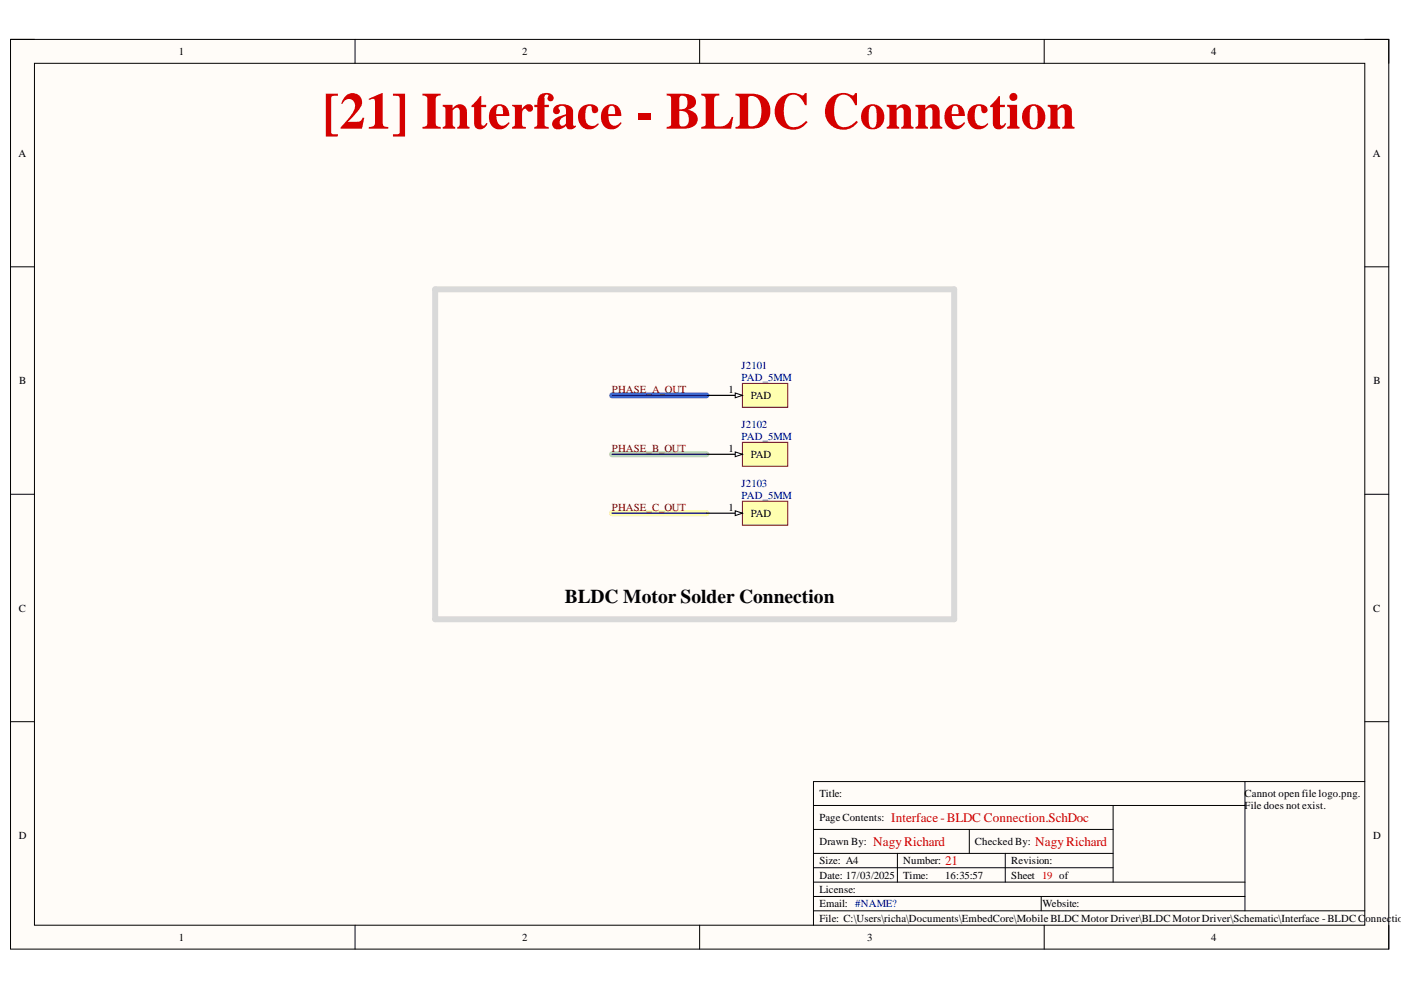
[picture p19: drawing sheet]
<svg xmlns="http://www.w3.org/2000/svg" width="297mm" height="210mm" viewBox="0 0 297 210" stroke-linecap="round" stroke-linejoin="round" font-family="sans-serif">
<defs><g id="words">
<text font-size="11" fill="#d50000" x="68.3" y="27.3">[21] Interface - BLDC Connection</text>
<text font-size="4.1" x="119.8" y="127.9">BLDC Motor Solder Connection</text>
<g font-size="2.8" fill="#d50000">
<text x="185.1" y="179.4">NagyRichard</text>
<text x="189" y="174.3">Interface-BLDC Connection.SchDoc</text>
<text x="219.5" y="179.4">NagyRichard</text>
<text x="200.4" y="183.4">21</text>
</g>
<g font-size="2.3">
<text x="37.9" y="11.7">1</text>
<text x="110.7" y="11.7">2</text>
<text x="183.9" y="11.7">3</text>
<text x="256.8" y="11.7">4</text>
<text x="3.9" y="33.3">A</text>
<text x="291" y="33.3">A</text>
<text x="4.1" y="81.4">B</text>
<text x="154.4" y="83.4">1</text>
<text x="291.2" y="81.4">B</text>
<text x="159.2" y="84.7">PAD</text>
<text x="154.4" y="95.8">1</text>
<text x="159.2" y="97.1">PAD</text>
<text x="154.4" y="108.3">1</text>
<text x="159.2" y="109.6">PAD</text>
<text x="4" y="129.7">C</text>
<text x="291.1" y="129.7">C</text>
<text x="173.7" y="169">Title:</text>
<text x="263.9" y="169">Cannot open file logo.png.</text>
<text x="263.9" y="171.6">File does not exist.</text>
<text x="4" y="177.9">D</text>
<text x="173.7" y="179.2">Drawn By:</text>
<text x="173.7" y="174.1">Page Contents:</text>
<text x="206.7" y="179.2">Checked By:</text>
<text x="291.1" y="177.9">D</text>
<text x="173.7" y="183.2">Size: A4</text>
<text x="191.5" y="183.2">Number:</text>
<text x="214.4" y="183.2">Revision:</text>
<text x="173.7" y="186.3">Date: 17/03/2025</text>
<text x="173.7" y="189.3">License:</text>
<text x="191.5" y="186.3">Time:</text>
<text x="200.4" y="186.3">16:35:57</text>
<text x="214.4" y="186.3">Sheet 19 of</text>
<text x="173.7" y="195.4">File: C:\Users\richa\Documents\EmbedCore\Mobile BLDC Motor Driver\BLDC Motor Driver\Schematic\Interface - BLDC Connection</text>
<text x="173.7" y="192.4">Email: #NAME?</text>
<text x="221" y="192.4">Website:</text>
<text x="37.9" y="199.5">1</text>
<text x="110.7" y="199.5">2</text>
<text x="183.9" y="199.5">3</text>
<text x="256.8" y="199.5">4</text>
</g>
<g font-size="2.3" fill="#800000">
<text x="129.7" y="83.4">PHASE_A_OUT</text>
<text x="129.7" y="95.8">PHASE_B_OUT</text>
<text x="129.7" y="108.3">PHASE_C_OUT</text>
</g>
<g font-size="2.3" fill="#000080">
<text x="157.2" y="78.3">J2101</text>
<text x="157.2" y="80.9">PAD_5MM</text>
<text x="157.2" y="90.8">J2102</text>
<text x="157.2" y="93.4">PAD_5MM</text>
<text x="157.2" y="103.3">J2103</text>
<text x="157.2" y="105.9">PAD_5MM</text>
</g>
</g></defs>
<path d="M2.2 8.4h292.2v192.8h-292.2z" fill-rule="evenodd" fill="#fffcf8"/>
<path d="M2.2 8.4h292.2v192.8h-292.2z" fill="none" stroke="#000" stroke-width=".21"/>
<path d="M7.3 13.4h282.1v182.8h-282.1z" fill-rule="evenodd" fill="#fffcf8"/>
<g fill="none" stroke="#000" stroke-width=".21">
<path d="M2.2 8.3h5.1M7.3 13.4h282.1v182.8h-282.1zM75.3 8.3v5.1M148.3 8.3v5.1M221.4 8.4v5M289.4 8.4h5v5M2.2 56.6h5.1M289.4 56.6h5M2.2 104.8h5.1M289.4 104.8h5M2.2 153h5.1M289.4 153h5"/>
<path d="M172.5 175.9h63.5M172.5 170.8h91.5M205.5 175.9v5M236 170.8v16.2M264 165.7v27.4M289.4 165.7h-116.9v30.5M75.3 196.2v5M148.3 196.2v5M172.5 180.9h63.5M172.5 187h91.5M172.5 184h63.5M172.5 190.1h91.5"/>
<path d="M172.5 193.1h116.9M190.3 180.9v6.1M213.1 180.9v6.1M220.8 190.1v3M221.4 196.2v5M294.4 196.2v5"/>
</g>
<path d="M129.8 83.8h20" fill="none" stroke="#4a86e8" stroke-width="1.3"/>
<path d="M129.8 96.3h20" fill="none" stroke="#b6d7a8" stroke-width="1.3"/>
<path d="M129.8 108.8h20" fill="none" stroke="#ffe599" stroke-width="1.3"/>
<path d="M157.4 81.3h9.6v5.1h-9.6z" fill-rule="evenodd" fill="#ffffb0"/>
<path d="M157.4 81.3h9.6v5.1h-9.6z" fill="none" stroke="#800000" stroke-width=".21"/>
<path d="M149.8 83.8h7.6" fill="none" stroke="#000" stroke-width=".25"/>
<path d="M155.9 83.3l1.5 .5-1.5 .5z" fill="#f8fcff"/>
<path d="M155.9 83.3l1.5 .5-1.5 .5z" fill="none" stroke="#000" stroke-width=".21"/>
<path d="M157.4 93.8h9.6v5.1h-9.6z" fill-rule="evenodd" fill="#ffffb0"/>
<path d="M157.4 93.8h9.6v5.1h-9.6z" fill="none" stroke="#800000" stroke-width=".21"/>
<path d="M149.8 96.3h7.6" fill="none" stroke="#000" stroke-width=".25"/>
<path d="M155.9 95.8l1.5 .5-1.5 .5z" fill="#f8fcff"/>
<path d="M155.9 95.8l1.5 .5-1.5 .5z" fill="none" stroke="#000" stroke-width=".21"/>
<path d="M157.4 106.3h9.6v5h-9.6z" fill-rule="evenodd" fill="#ffffb0"/>
<path d="M157.4 106.3h9.6v5h-9.6z" fill="none" stroke="#800000" stroke-width=".21"/>
<path d="M149.8 108.8h7.6" fill="none" stroke="#000" stroke-width=".25"/>
<path d="M155.9 108.3l1.5 .5-1.5 .5z" fill="#f8fcff"/>
<path d="M155.9 108.3l1.5 .5-1.5 .5z" fill="none" stroke="#000" stroke-width=".21"/>
<path d="M129.8 83.8h20M129.8 96.3h20M129.8 108.8h20" fill="none" stroke="#000080" stroke-width=".25"/>
<path d="M92.3 61.3h110v70h-110z" fill="none" stroke="#d9d9d9" stroke-width="1.3"/>
<use href="#words"/>
</svg>
